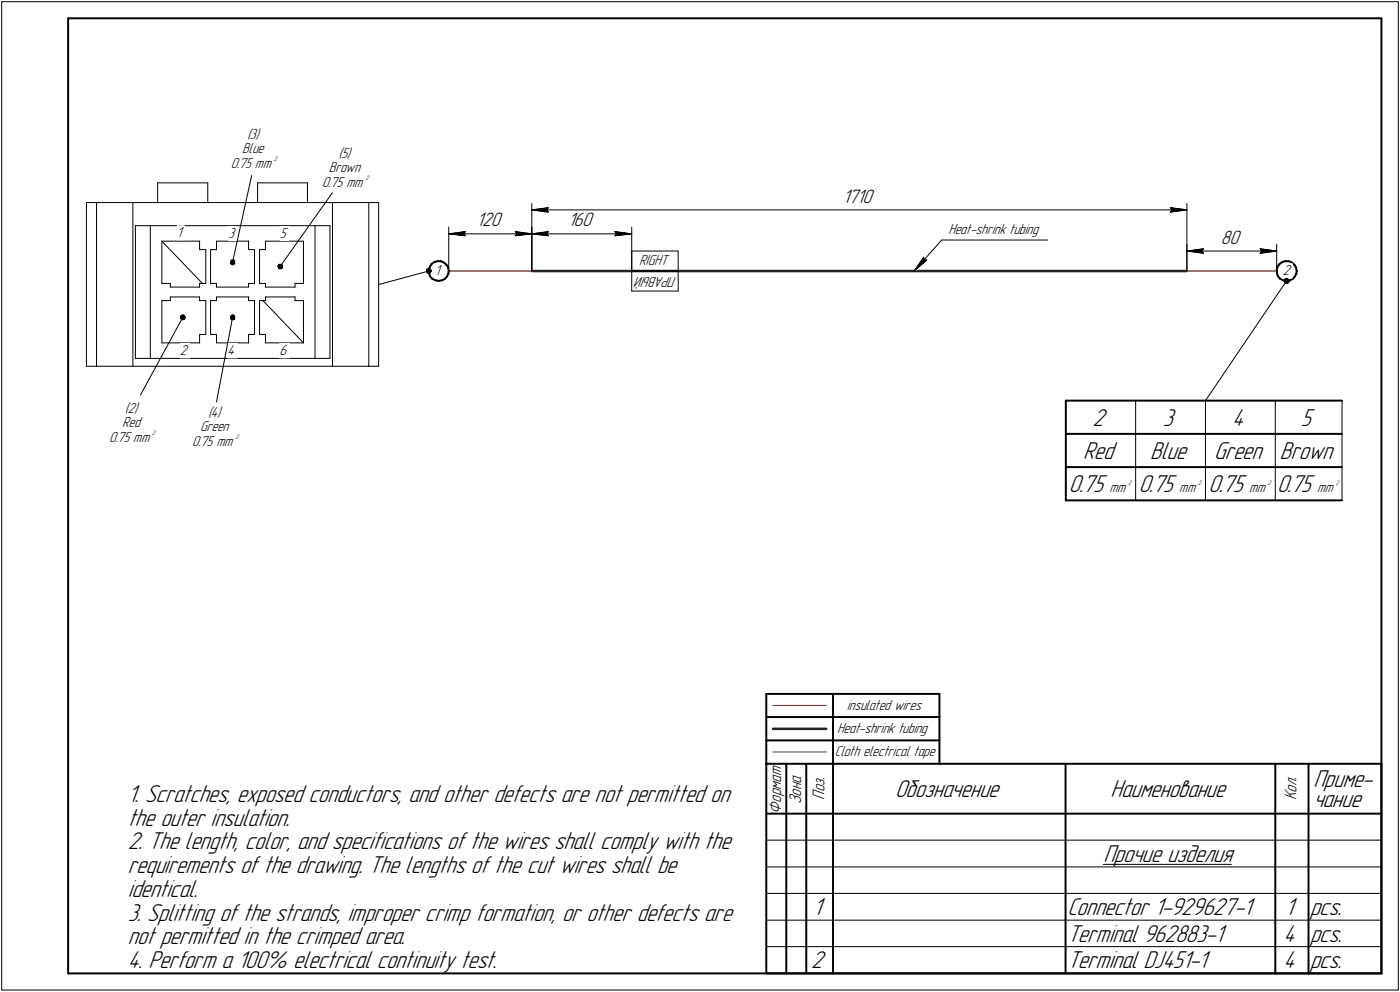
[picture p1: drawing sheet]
<svg xmlns="http://www.w3.org/2000/svg" width="421mm" height="298mm" viewBox="0 0 421 298" stroke-linecap="round" stroke-linejoin="round" font-family="sans-serif">
<defs><g id="words">
<g font-size="7.8">
<text x="328.6" y="127.9">2</text>
<text x="349.8" y="127.9">3</text>
<text x="370.6" y="127.9">4</text>
<text x="391.3" y="127.9">5</text>
<text x="325.8" y="137.9">Red</text>
<text x="345.9" y="137.9">Blue</text>
<text x="365.1" y="137.9">Green</text>
<text x="384.9" y="137.9">Brown</text>
<text x="321.5" y="147.9">0.75</text>
<text x="342.5" y="147.9">0.75</text>
<text x="363.5" y="147.9">0.75</text>
<text x="384.1" y="147.9">0.75</text>
<text x="269.2" y="239.5">Обозначение</text>
<text x="334" y="239.5">Наименование</text>
<text x="395" y="236.6">Приме-</text>
<text x="38.5" y="241">1. Scratches, exposed conductors, and other defects are not permitted on</text>
<text x="395" y="242.5">чание</text>
<text x="38.5" y="248.1">the outer insulation.</text>
<text x="38.5" y="255.2">2. The length, color, and specifications of the wires shall comply with the</text>
<text x="38.5" y="262.4">requirements of the drawing. The lengths of the cut wires shall be</text>
<text x="331.8" y="259">Прочие изделия</text>
<text x="38.5" y="269.5">identical.</text>
<text x="244.5" y="275">1</text>
<text x="321" y="275">Connector 1-929627-1</text>
<text x="386.5" y="275">1</text>
<text x="394" y="275">pcs.</text>
<text x="38.5" y="276.6">3. Splitting of the strands, improper crimp formation, or other defects are</text>
<text x="38.5" y="283.8">not permitted in the crimped area.</text>
<text x="321" y="283">Terminal 962883-1</text>
<text x="386" y="283">4</text>
<text x="394" y="283">pcs.</text>
<text x="38.5" y="290.9">4. Perform a 100% electrical continuity test.</text>
<text x="244" y="291">2</text>
<text x="321" y="291">Terminal DJ451-1</text>
<text x="386" y="291">4</text>
<text x="394" y="291">pcs.</text>
</g>
<g font-size="6.2">
<text x="253.5" y="60.9">1710</text>
<text x="143.3" y="68">120</text>
<text x="170.8" y="68">160</text>
<text x="367.2" y="73.2">80</text>
</g>
<g font-size="5.4">
<text x="234.9" y="244.5" transform="rotate(-90 234.9 244.5)">Формат</text>
<text x="240.9" y="241.7" transform="rotate(-90 240.9 241.7)">Зона</text>
<text x="247.9" y="240.4" transform="rotate(-90 247.9 240.4)">Поз.</text>
<text x="389.9" y="240.4" transform="rotate(-90 389.9 240.4)">Кол.</text>
</g>
<g font-size="4.6">
<text x="74.3" y="41.7">(3)</text>
<text x="72.9" y="46">Blue</text>
<text x="101.8" y="47.4">(5)</text>
<text x="69.4" y="50.6">0.75 mm</text>
<text x="98.9" y="51.6">Brown</text>
<text x="96.9" y="56.3">0.75 mm</text>
<text x="53.2" y="71.2">1</text>
<text x="68.6" y="71.5">3</text>
<text x="84.2" y="71.4">5</text>
<text x="285.2" y="70.2">Heat-shrink tubing</text>
<text x="130.8" y="82.7">1</text>
<text x="192.3" y="79.7">RIGHT</text>
<text x="203.4" y="83.2" transform="rotate(180 203.4 83.2)">ПРАВЫЙ</text>
<text x="385.8" y="82.7">2</text>
<text x="54.1" y="106.7">2</text>
<text x="68.5" y="106.7">4</text>
<text x="84.1" y="106.7">6</text>
<text x="37.6" y="124">(2)</text>
<text x="62.6" y="125.3">(4)</text>
<text x="36.8" y="128.3">Red</text>
<text x="60.2" y="129.5">Green</text>
<text x="32.8" y="132.9">0.75 mm</text>
<text x="57.8" y="134.2">0.75 mm</text>
<text x="333.6" y="147.9">mm</text>
<text x="354.6" y="147.9">mm</text>
<text x="375.6" y="147.9">mm</text>
<text x="396.1" y="147.9">mm</text>
<text x="254.7" y="213.2">insulated wires</text>
<text x="251.8" y="220.2">Heat-shrink tubing</text>
<text x="251.1" y="227.2">Cloth electrical tape</text>
</g>
<g font-size="2.1">
<text x="82.4" y="48.4">2</text>
<text x="109.9" y="54.1">2</text>
<text x="45.8" y="130.7">2</text>
<text x="70.8" y="132">2</text>
<text x="339.3" y="145.7">2</text>
<text x="360.3" y="145.7">2</text>
<text x="381.3" y="145.7">2</text>
<text x="401.7" y="145.7">2</text>
</g>
</g></defs>
<path d="M135 81.4h24.9zM357 81.4h27zM232.5 212h16z" fill="none" stroke="#f00" stroke-width=".34"/>
<path d="M159.9 81.4h197.1zM232.5 219h16z" fill="none" stroke="#242424" stroke-width=".76"/>
<g fill="none" stroke="#000" stroke-width=".59">
<path d="M20.5 5.5v287zM20.5 5.5h395zM415.5 5.5v287zM129.8 79.3l.8-.6zM129.8 79.3l-.5 .9zM130.6 78.7l1.1-.2zM131.7 78.5h.9zM132.6 78.5l.9 .4zM133.5 78.9l.8 .7zM134.3 79.6l.5 .8zM384.8 79.3l.9-.6zM384.8 79.3l-.6 .9z"/>
<path d="M385.7 78.7l.9-.2zM386.6 78.5h1zM387.6 78.5l.9 .4zM388.5 78.9l.8 .7zM389.3 79.6l.5 .8zM128.9 81.1l.1 1zM129 82.1l.4 1zM129.3 80.2l-.4 .9zM129.4 83.1l.6 .7zM130 83.8l1 .4zM131 84.2l.9 .2zM131.9 84.4l1-.2z"/>
<path d="M132.9 84.2l.9-.4zM134.5 83.1l-.7 .7zM134.8 80.4l.2 1zM134.9 82.1l-.4 1zM135 81.4l-.1 .7zM384 81.1v1zM384 82.1l.4 1zM384.2 80.2l-.2 .9zM384.4 83.1l.7 .7zM385.1 83.8l.8 .4zM385.9 84.2l1 .2zM386.9 84.4l1-.2z"/>
<path d="M387.9 84.2l.9-.4zM389.5 83.1l-.7 .7zM389.8 80.4l.2 1zM389.9 82.1l-.4 1zM390 81.4l-.1 .7zM320.5 120.4h83.1zM320.5 120.4v30zM320.5 130.4h63zM383.5 130.4h20.1zM320.5 140.4h83.1zM320.5 150.4h83.1zM230.5 208.5v21z"/>
<path d="M230.5 208.5h52zM230.5 215.5h52zM250.5 208.5v21zM282.5 208.5v21zM230.5 222.5h52zM230.5 229.5v63zM230.5 229.5h185zM236.5 229.5v15zM242.5 229.5v15zM250.5 229.5v15zM320.5 229.5v15zM383.5 229.5v15z"/>
<path d="M393.5 229.5v15zM415.5 229.5v63zM230.5 244.5h185zM236.5 244.5v8zM236.5 252.5v8zM242.5 244.5v8zM242.5 252.5v8zM250.5 244.5v8zM250.5 252.5v8zM320.5 244.5v8zM320.5 252.5v8zM383.5 244.5v8z"/>
<path d="M383.5 252.5v8zM393.5 244.5v8zM393.5 252.5v8zM236.5 260.5v8zM236.5 268.5v8zM236.5 276.5v8zM242.5 260.5v8zM242.5 268.5v8zM242.5 276.5v8zM250.5 260.5v8zM250.5 268.5v8zM250.5 276.5v8z"/>
<path d="M320.5 260.5v8zM320.5 268.5v8zM320.5 276.5v8zM383.5 260.5v8zM383.5 268.5v8zM383.5 276.5v8zM393.5 260.5v8zM393.5 268.5v8zM393.5 276.5v8zM20.5 292.5h395zM230.5 292.5h185zM236.5 284.5v8z"/>
<path d="M242.5 284.5v8zM250.5 284.5v8zM320.5 284.5v8zM383.5 284.5v8zM393.5 284.5v8z"/>
</g>
<g fill="none" stroke="#000" stroke-width=".3">
<path d="M.5 .5v297zM.5 .5h420zM420.5 .5v297zM47.4 54.9v6zM47.4 54.9h15.1zM62.5 54.9v6zM75.7 52.7l-5.8 26.1zM77.5 54.9v6zM77.5 54.9h15zM92.5 54.9v6zM100 57.9l-15.8 22.2zM26 60.9h3z"/>
<path d="M26 60.9v49.2zM29 60.9h11zM29 60.9v49.2zM40 60.9h60zM40 60.9v49.2zM40.7 67.8h58.5zM40.7 67.8v39.9zM45.2 67.8v39.9zM48.7 72.5h11.3zM48.7 72.5v12.7zM48.7 72.5l12.2 12.7zM60 72.5v2.5z"/>
<path d="M60 75h1.9zM61.9 75v10.2zM63.3 75v10.2zM63.3 75h1.8zM65.1 72.5h9.7zM65.1 72.5v2.5zM74.8 72.5v2.5zM74.8 75h1.7zM76.5 75v10.2zM78.1 75v10.2zM78.1 75h1.7zM79.8 72.5v2.5z"/>
<path d="M79.8 72.5h11.5zM91.3 72.5v12.7zM94.7 67.8v39.9zM99.2 67.8v39.9zM100 60.9v49.2zM100 60.9h10.9zM110.9 60.9v49.2zM110.9 60.9h3zM113.9 60.9v49.2zM135 68.2v13.2zM135 70.3l5-.7zM135 70.3l5 .6z"/>
<path d="M135 70.3h24.9zM139.4 70.3l.6 .6zM140 69.6l-.6 .7zM154.9 70.9l5-.6zM154.9 69.6l.5 .7zM154.9 69.6l5 .7zM155.4 70.3l-.5 .6zM159.9 68.2v13.2zM159.9 61.1v20.3zM159.9 70.3l5-.7zM159.9 70.3l5 .6zM159.9 70.3h30.1z"/>
<path d="M159.9 63.1l5-.7zM159.9 63.1l5 .7zM159.9 63.1h197.1zM164.4 70.3l.5 .6zM164.4 63.1l.5 .7zM164.9 69.6l-.5 .7zM164.9 62.4l-.5 .7zM184.9 70.9l5.1-.6zM184.9 69.6l.5 .7zM184.9 69.6l5.1 .7zM185.4 70.3l-.5 .6zM190 75.4h14z"/>
<path d="M190 75.4v6zM190 68.2v13.2zM204 75.4v6zM277.8 77.3l-2.9 4.1zM277.8 77.3l.2 .8zM278 78.1h.7zM283.2 72.1l-8.3 9.3zM283.2 72.1h31.9zM352 63.8l5-.7zM352 62.4l.5 .7zM352 62.4l5 .7zM352.5 63.1l-.5 .7z"/>
<path d="M357 73.4v8zM357 61.1v20.3zM357 75.4l4.9-.6zM357 75.4l4.9 .7zM357 75.4h27zM361.4 75.4l.5 .7zM361.9 74.8l-.5 .6zM379 76.1l5-.7zM379 74.8l.5 .6zM379 74.8l5 .6zM379.5 75.4l-.5 .7zM384 73.4v8z"/>
<path d="M48.7 85.2h2.5zM48.7 90.3h2.5zM48.7 90.3v12.7zM51.2 89.2h8.8zM51.2 85.2v1.1zM51.2 86.3h8.8zM51.2 89.2v1.1zM54.9 95.4l-12.7 23.3zM60 85.2h1.9zM60 85.2v1.1zM60 89.2v1.1zM60 90.3h1.9z"/>
<path d="M61.9 90.3v10.2zM63.3 85.2h1.8zM63.3 90.3v10.2zM63.3 90.3h1.8zM65.1 89.2h9.7zM65.1 85.2v1.1zM65.1 86.3h9.7zM65.1 89.2v1.1zM69.9 95.4l-4.8 25.4zM74.8 89.2v1.1zM74.8 90.3h1.7zM74.8 85.2h1.7z"/>
<path d="M74.8 85.2v1.1zM76.5 90.3v10.2zM78.1 90.3v10.2zM78.1 85.2h1.7zM78.1 90.3h1.7zM79.1 90.3l12.2 12.7zM79.8 86.3h8.9zM79.8 89.2h8.9zM79.8 85.2v1.1zM79.8 89.2v1.1zM88.7 85.2h2.6zM88.7 85.2v1.1z"/>
<path d="M88.7 89.2v1.1zM88.7 90.3h2.6zM91.3 90.3v12.7zM113.9 85.5l15-4.1zM190 81.4h14zM190 87.5h14zM190 81.4v6.1zM204 81.4v6.1zM274.9 81.4l3.8-3.3zM386.9 84.4l-24.4 36zM26 110.1h3zM29 110.1h11z"/>
<path d="M40 110.1h60zM40.7 107.7h58.5zM48.7 103h11.3zM60 100.5h1.9zM60 100.5v2.5zM63.3 100.5h1.8zM65.1 103h9.7zM65.1 100.5v2.5zM74.8 100.5h1.7zM74.8 100.5v2.5zM78.1 100.5h1.7zM79.8 103h11.5z"/>
<path d="M79.8 100.5v2.5zM100 110.1h10.9zM110.9 110.1h3zM341.5 120.4v10zM341.5 130.4v10zM362.5 120.4v10zM362.5 130.4v10zM383.5 120.4v30zM403.6 120.4v30zM341.5 140.4v10zM362.5 140.4v10zM230.5 252.5h6z"/>
<path d="M236.5 252.5h6zM242.5 252.5h8zM250.5 252.5h70zM320.5 252.5h63zM331.8 259.8h38.5zM383.5 252.5h10zM393.5 252.5h22zM230.5 260.5h6zM230.5 268.5h6zM230.5 276.5h6zM236.5 260.5h6zM236.5 268.5h6z"/>
<path d="M236.5 276.5h6zM242.5 260.5h8zM242.5 268.5h8zM242.5 276.5h8zM250.5 260.5h70zM250.5 268.5h70zM250.5 276.5h70zM320.5 260.5h63zM320.5 268.5h63zM320.5 276.5h63zM383.5 260.5h10zM383.5 268.5h10z"/>
<path d="M383.5 276.5h10zM393.5 260.5h22zM393.5 268.5h22zM393.5 276.5h22zM.5 297.5h420zM230.5 284.5h6zM236.5 284.5h6zM242.5 284.5h8zM250.5 284.5h70zM320.5 284.5h63zM383.5 284.5h10zM393.5 284.5h22z"/>
</g>
<path d="M232.5 226h16z" fill="none" stroke="#909090" stroke-width=".51"/>
<g fill="#fff" stroke="#fff" stroke-width=".3">
<path d="M130.8 79.3h2.3zM130.8 79.4h2.3zM130.8 79.5h2.3zM130.8 79.6h2.3zM130.8 79.7h2.3zM130.8 79.8h2.3zM130.8 79.8h2.3zM130.8 79.9h2.3zM130.8 80h2.3zM130.8 80.1h2.3zM130.8 80.2h2.3zM130.8 80.3h2.3zM130.8 80.3h2.3zM130.8 80.4h2.3zM130.8 80.5h2.3zM130.8 80.6h2.3zM130.8 80.7h2.3zM130.8 80.8h2.3zM130.8 80.9h2.3zM130.8 80.9h2.3zM130.8 81h2.3zM130.8 81.1h2.3zM130.8 81.2h2.3zM130.8 81.3h2.3zM130.8 81.4h2.3zM130.8 81.4h2.3zM130.8 81.5h2.3zM130.8 81.6h2.3zM130.8 81.7h2.3zM130.8 81.8h2.3zM130.8 81.9h2.3zM130.8 82h2.3zM130.8 82h2.3zM130.8 82.1h2.3zM130.8 82.2h2.3zM130.8 82.3h2.3zM130.8 82.4h2.3zM130.8 82.5h2.3zM130.8 82.5h2.3zM130.8 82.6h2.3zM130.8 82.7h2.3zM130.8 82.8h2.3zM130.8 82.9h2.3zM130.8 83h2.3zM130.8 83.1h2.3zM130.8 83.1h2.3zM130.8 83.2h2.3zM130.8 83.3h2.3zM130.8 83.4h2.3zM130.8 83.5h2.3z"/>
<path d="M385.7 79.3h3.1zM385.7 79.4h3.1zM385.7 79.5h3.1zM385.7 79.6h3.1zM385.7 79.7h3.1zM385.7 79.8h3.1zM385.7 79.8h3.1zM385.7 79.9h3.1zM385.7 80h3.1zM385.7 80.1h3.1zM385.7 80.2h3.1zM385.7 80.3h3.1zM385.7 80.3h3.1zM385.7 80.4h3.1zM385.7 80.5h3.1zM385.7 80.6h3.1zM385.7 80.7h3.1zM385.7 80.8h3.1zM385.7 80.9h3.1zM385.7 80.9h3.1zM385.7 81h3.1zM385.7 81.1h3.1zM385.7 81.2h3.1zM385.7 81.3h3.1zM385.7 81.4h3.1zM385.7 81.4h3.1zM385.7 81.5h3.1zM385.7 81.6h3.1zM385.7 81.7h3.1zM385.7 81.8h3.1zM385.7 81.9h3.1zM385.7 82h3.1zM385.7 82h3.1zM385.7 82.1h3.1zM385.7 82.2h3.1zM385.7 82.3h3.1zM385.7 82.4h3.1zM385.7 82.5h3.1zM385.7 82.5h3.1zM385.7 82.6h3.1zM385.7 82.7h3.1zM385.7 82.8h3.1zM385.7 82.9h3.1zM385.7 83h3.1zM385.7 83.1h3.1zM385.7 83.1h3.1zM385.7 83.2h3.1zM385.7 83.3h3.1zM385.7 83.4h3.1zM385.7 83.5h3.1z"/>
<path d="M53.2 67.9h2.3zM53.2 68h2.3zM53.2 68.1h2.3zM53.2 68.2h2.3zM53.2 68.2h2.3zM53.2 68.3h2.3zM53.2 68.4h2.3zM53.2 68.5h2.3zM53.2 68.6h2.3zM53.2 68.7h2.3zM53.2 68.7h2.3zM53.2 68.8h2.3zM53.2 68.9h2.3zM53.2 69h2.3zM53.2 69.1h2.3zM53.2 69.2h2.3zM53.2 69.3h2.3zM53.2 69.3h2.3zM53.2 69.4h2.3zM53.2 69.5h2.3zM53.2 69.6h2.3zM53.2 69.7h2.3zM53.2 69.8h2.3zM53.2 69.8h2.3zM53.2 69.9h2.3zM53.2 70h2.3zM53.2 70.1h2.3zM53.2 70.2h2.3zM53.2 70.3h2.3zM53.2 70.4h2.3zM53.2 70.4h2.3zM53.2 70.5h2.3zM53.2 70.6h2.3zM53.2 70.7h2.3zM53.2 70.8h2.3zM53.2 70.9h2.3zM53.2 71h2.3zM53.2 71h2.3zM53.2 71.1h2.3zM53.2 71.2h2.3zM53.2 71.3h2.3zM53.2 71.4h2.3zM53.2 71.5h2.3zM53.2 71.5h2.3zM53.2 71.6h2.3zM53.2 71.7h2.3zM53.2 71.8h2.3zM53.2 71.9h2.3zM53.2 72h2.3zM53.2 72.1h2.3z"/>
<path d="M54.1 103.3h3zM54.1 103.4h3zM54.1 103.5h3zM54.1 103.5h3zM54.1 103.6h3zM54.1 103.7h3zM54.1 103.8h3zM54.1 103.9h3zM54.1 104h3zM54.1 104.1h3zM54.1 104.1h3zM54.1 104.2h3zM54.1 104.3h3zM54.1 104.4h3zM54.1 104.5h3zM54.1 104.6h3zM54.1 104.6h3zM54.1 104.7h3zM54.1 104.8h3zM54.1 104.9h3zM54.1 105h3zM54.1 105.1h3zM54.1 105.2h3zM54.1 105.2h3zM54.1 105.3h3zM54.1 105.4h3zM54.1 105.5h3zM54.1 105.6h3zM54.1 105.7h3zM54.1 105.7h3zM54.1 105.8h3zM54.1 105.9h3zM54.1 106h3zM54.1 106.1h3zM54.1 106.2h3zM54.1 106.3h3zM54.1 106.3h3zM54.1 106.4h3zM54.1 106.5h3zM54.1 106.6h3zM54.1 106.7h3zM54.1 106.8h3zM54.1 106.8h3zM54.1 106.9h3zM54.1 107h3zM54.1 107.1h3zM54.1 107.2h3zM54.1 107.3h3zM54.1 107.4h3zM54.1 107.4h3zM54.1 107.5h3z"/>
<path d="M68.6 68.2h2.7zM68.6 68.2h2.7zM68.6 68.3h2.7zM68.6 68.4h2.7zM68.6 68.5h2.7zM68.6 68.6h2.7zM68.6 68.7h2.7zM68.6 68.7h2.7zM68.6 68.8h2.7zM68.6 68.9h2.7zM68.6 69h2.7zM68.6 69.1h2.7zM68.6 69.2h2.7zM68.6 69.3h2.7zM68.6 69.3h2.7zM68.6 69.4h2.7zM68.6 69.5h2.7zM68.6 69.6h2.7zM68.6 69.7h2.7zM68.6 69.8h2.7zM68.6 69.8h2.7zM68.6 69.9h2.7zM68.6 70h2.7zM68.6 70.1h2.7zM68.6 70.2h2.7zM68.6 70.3h2.7zM68.6 70.4h2.7zM68.6 70.4h2.7zM68.6 70.5h2.7zM68.6 70.6h2.7zM68.6 70.7h2.7zM68.6 70.8h2.7zM68.6 70.9h2.7zM68.6 71h2.7zM68.6 71h2.7zM68.6 71.1h2.7zM68.6 71.2h2.7zM68.6 71.3h2.7zM68.6 71.4h2.7zM68.6 71.5h2.7zM68.6 71.5h2.7zM68.6 71.6h2.7zM68.6 71.7h2.7zM68.6 71.8h2.7zM68.6 71.9h2.7zM68.6 72h2.7zM68.6 72.1h2.7zM68.6 72.1h2.7zM68.6 72.2h2.7zM68.6 72.3h2.7z"/>
<path d="M84.2 68.1h2.8zM84.2 68.2h2.8zM84.2 68.2h2.8zM84.2 68.3h2.8zM84.2 68.4h2.8zM84.2 68.5h2.8zM84.2 68.6h2.8zM84.2 68.7h2.8zM84.2 68.7h2.8zM84.2 68.8h2.8zM84.2 68.9h2.8zM84.2 69h2.8zM84.2 69.1h2.8zM84.2 69.2h2.8zM84.2 69.3h2.8zM84.2 69.3h2.8zM84.2 69.4h2.8zM84.2 69.5h2.8zM84.2 69.6h2.8zM84.2 69.7h2.8zM84.2 69.8h2.8zM84.2 69.8h2.8zM84.2 69.9h2.8zM84.2 70h2.8zM84.2 70.1h2.8zM84.2 70.2h2.8zM84.2 70.3h2.8zM84.2 70.4h2.8zM84.2 70.4h2.8zM84.2 70.5h2.8zM84.2 70.6h2.8zM84.2 70.7h2.8zM84.2 70.8h2.8zM84.2 70.9h2.8zM84.2 71h2.8zM84.2 71h2.8zM84.2 71.1h2.8zM84.2 71.2h2.8zM84.2 71.3h2.8zM84.2 71.4h2.8zM84.2 71.5h2.8zM84.2 71.5h2.8zM84.2 71.6h2.8zM84.2 71.7h2.8zM84.2 71.8h2.8zM84.2 71.9h2.8zM84.2 72h2.8zM84.2 72.1h2.8zM84.2 72.1h2.8zM84.2 72.2h2.8z"/>
<path d="M68.4 103.3h3.1zM68.4 103.4h3.1zM68.4 103.5h3.1zM68.4 103.5h3.1zM68.4 103.6h3.1zM68.4 103.7h3.1zM68.4 103.8h3.1zM68.4 103.9h3.1zM68.4 104h3.1zM68.4 104.1h3.1zM68.4 104.1h3.1zM68.4 104.2h3.1zM68.4 104.3h3.1zM68.4 104.4h3.1zM68.4 104.5h3.1zM68.4 104.6h3.1zM68.4 104.6h3.1zM68.4 104.7h3.1zM68.4 104.8h3.1zM68.4 104.9h3.1zM68.4 105h3.1zM68.4 105.1h3.1zM68.4 105.2h3.1zM68.4 105.2h3.1zM68.4 105.3h3.1zM68.4 105.4h3.1zM68.4 105.5h3.1zM68.4 105.6h3.1zM68.4 105.7h3.1zM68.4 105.7h3.1zM68.4 105.8h3.1zM68.4 105.9h3.1zM68.4 106h3.1zM68.4 106.1h3.1zM68.4 106.2h3.1zM68.4 106.3h3.1zM68.4 106.3h3.1zM68.4 106.4h3.1zM68.4 106.5h3.1zM68.4 106.6h3.1zM68.4 106.7h3.1zM68.4 106.8h3.1zM68.4 106.8h3.1zM68.4 106.9h3.1zM68.4 107h3.1zM68.4 107.1h3.1zM68.4 107.2h3.1zM68.4 107.3h3.1zM68.4 107.4h3.1zM68.4 107.4h3.1zM68.4 107.5h3.1z"/>
<path d="M84.1 103.3h2.9zM84.1 103.4h2.9zM84.1 103.5h2.9zM84.1 103.5h2.9zM84.1 103.6h2.9zM84.1 103.7h2.9zM84.1 103.8h2.9zM84.1 103.9h2.9zM84.1 104h2.9zM84.1 104.1h2.9zM84.1 104.1h2.9zM84.1 104.2h2.9zM84.1 104.3h2.9zM84.1 104.4h2.9zM84.1 104.5h2.9zM84.1 104.6h2.9zM84.1 104.6h2.9zM84.1 104.7h2.9zM84.1 104.8h2.9zM84.1 104.9h2.9zM84.1 105h2.9zM84.1 105.1h2.9zM84.1 105.2h2.9zM84.1 105.2h2.9zM84.1 105.3h2.9zM84.1 105.4h2.9zM84.1 105.5h2.9zM84.1 105.6h2.9zM84.1 105.7h2.9zM84.1 105.7h2.9zM84.1 105.8h2.9zM84.1 105.9h2.9zM84.1 106h2.9zM84.1 106.1h2.9zM84.1 106.2h2.9zM84.1 106.3h2.9zM84.1 106.3h2.9zM84.1 106.4h2.9zM84.1 106.5h2.9zM84.1 106.6h2.9zM84.1 106.7h2.9zM84.1 106.8h2.9zM84.1 106.8h2.9zM84.1 106.9h2.9zM84.1 107h2.9zM84.1 107.1h2.9zM84.1 107.2h2.9zM84.1 107.3h2.9zM84.1 107.4h2.9zM84.1 107.4h2.9zM84.1 107.5h2.9z"/>
<path d="M285.2 66.9h28zM285.2 67h28zM285.2 67.1h28zM285.2 67.1h28zM285.2 67.2h28zM285.2 67.3h28zM285.2 67.4h28zM285.2 67.5h28zM285.2 67.6h28zM285.2 67.6h28zM285.2 67.7h28zM285.2 67.8h28zM285.2 67.9h28zM285.2 68h28zM285.2 68.1h28zM285.2 68.2h28zM285.2 68.2h28zM285.2 68.3h28zM285.2 68.4h28zM285.2 68.5h28zM285.2 68.6h28zM285.2 68.7h28zM285.2 68.7h28zM285.2 68.8h28zM285.2 68.9h28zM285.2 69h28zM285.2 69.1h28zM285.2 69.2h28zM285.2 69.3h28zM285.2 69.3h28zM285.2 69.4h28zM285.2 69.5h28zM285.2 69.6h28zM285.2 69.7h28zM285.2 69.8h28zM285.2 69.8h28zM285.2 69.9h28zM285.2 70h28zM285.2 70.1h28zM285.2 70.2h28zM285.2 70.3h28zM285.2 70.4h28zM285.2 70.4h28zM285.2 70.5h28zM285.2 70.6h28zM285.2 70.7h28zM285.2 70.8h28zM285.2 70.9h28zM285.2 71h28zM285.2 71h28z"/>
<path d="M277.7 76.6h.2zM277.6 76.7h.4zM277.5 76.8h.5zM277.5 76.9h.6zM277.5 77h.8zM277.4 77h1zM277.4 77.1h1.1zM277.3 77.2h1.3zM277.2 77.3h1.4zM277.2 77.4h1.5zM277.1 77.5h1.7zM277 77.6h1.9zM276.9 77.6h2.1zM276.9 77.7h2.2zM276.9 77.8h2.2zM276.8 77.9h2.4zM276.8 78h2.5zM276.7 78.1h2.7zM276.6 78.1h2.9zM276.6 78.2h2.8zM276.5 78.3h2.8zM276.4 78.4h2.8zM276.4 78.5h2.7zM276.4 78.6h2.7zM276.3 78.7h2.7zM276.2 78.7h2.7zM276.2 78.8h2.5zM276.1 78.9h2.5zM276 79h2.6zM276 79.1h2.5zM275.9 79.2h2.5zM275.8 79.2h2.5zM275.8 79.3h2.4zM275.8 79.4h2.2zM275.7 79.5h2.3zM275.6 79.6h2.3zM275.6 79.7h2.2zM275.6 79.8h2.1zM275.5 79.8h2.1zM275.5 79.9h2zM275.5 80h1.9zM275.4 80.1h1.9zM275.4 80.2h1.8zM275.4 80.3h1.7zM275.3 80.3h1.7zM275.3 80.4h1.6zM275.3 80.5h1.6zM275.3 80.6h1.4zM275.3 80.7h1.2zM275.2 80.8h1.2zM275.2 80.9h1zM275.2 80.9h.8zM275.1 81h.7zM275.1 81.1h.6zM275.1 81.2h.4zM275 81.3h.3zM275 81.4h.2z"/>
<path d="M367.2 68.7h6.5zM367.2 68.8h6.5zM367.2 68.9h6.5zM367.2 69h6.5zM367.2 69.1h6.5zM367.2 69.2h6.5zM367.2 69.3h6.5zM367.2 69.3h6.5zM367.2 69.4h6.5zM367.2 69.5h6.5zM367.2 69.6h6.5zM367.2 69.7h6.5zM367.2 69.8h6.5zM367.2 69.8h6.5zM367.2 69.9h6.5zM367.2 70h6.5zM367.2 70.1h6.5zM367.2 70.2h6.5zM367.2 70.3h6.5zM367.2 70.4h6.5zM367.2 70.4h6.5zM367.2 70.5h6.5zM367.2 70.6h6.5zM367.2 70.7h6.5zM367.2 70.8h6.5zM367.2 70.9h6.5zM367.2 71h6.5zM367.2 71h6.5zM367.2 71.1h6.5zM367.2 71.2h6.5zM367.2 71.3h6.5zM367.2 71.4h6.5zM367.2 71.5h6.5zM367.2 71.5h6.5zM367.2 71.6h6.5zM367.2 71.7h6.5zM367.2 71.8h6.5zM367.2 71.9h6.5zM367.2 72h6.5zM367.2 72.1h6.5zM367.2 72.1h6.5zM367.2 72.2h6.5zM367.2 72.3h6.5zM367.2 72.4h6.5zM367.2 72.5h6.5zM367.2 72.6h6.5zM367.2 72.6h6.5zM367.2 72.7h6.5zM367.2 72.8h6.5zM367.2 72.9h6.5zM367.2 73h6.5zM367.2 73.1h6.5zM367.2 73.2h6.5zM367.2 73.2h6.5zM367.2 73.3h6.5zM367.2 73.4h6.5zM367.2 73.5h6.5zM367.2 73.6h6.5zM367.2 73.7h6.5zM367.2 73.7h6.5zM367.2 73.8h6.5zM367.2 73.9h6.5zM367.2 74h6.5zM367.2 74.1h6.5zM367.2 74.2h6.5zM367.2 74.3h6.5zM367.2 74.3h6.5z"/>
<path d="M361.8 74.3h.7zM361 74.4h1.5zM360.3 74.5h2.2zM359.5 74.6h3zM358.7 74.7h3.8zM358.6 74.8h3.9zM358.4 74.8h4.1zM358.1 74.9h4.4zM358 75h4.5zM357.8 75.1h4.7zM357.5 75.2h5zM357.4 75.3h5.1zM357.2 75.4h5.3zM357 75.4h5.5zM357.2 75.5h5.3zM357.4 75.6h5.1zM357.5 75.7h5zM357.8 75.8h4.7zM358 75.9h4.5zM358.1 75.9h4.4zM358.4 76h4.1zM358.6 76.1h3.9zM358.7 76.2h3.8zM359.4 76.3h3.1zM360 76.4h2.5zM360.6 76.5h1.9zM361.3 76.5h1.2zM361.9 76.6h.6z"/>
<path d="M378.5 74.3h.7zM378.5 74.4h1.5zM378.5 74.5h2.2zM378.5 74.6h3zM378.5 74.7h3.7zM378.5 74.8h3.9zM378.5 74.8h4.1zM378.5 74.9h4.3zM378.5 75h4.5zM378.5 75.1h4.7zM378.5 75.2h4.9zM378.5 75.3h5.1zM378.5 75.4h5.3zM378.5 75.4h5.5zM378.5 75.5h5.3zM378.5 75.6h5.1zM378.5 75.7h4.9zM378.5 75.8h4.7zM378.5 75.9h4.5zM378.5 75.9h4.3zM378.5 76h4.1zM378.5 76.1h3.9zM378.5 76.2h3.7zM378.5 76.3h3.1zM378.5 76.4h2.5zM378.5 76.5h1.8zM378.5 76.5h1.2zM378.5 76.6h.6z"/>
<path d="M74.3 38.4h4.5zM74.3 38.4h4.5zM74.3 38.5h4.5zM74.3 38.6h4.5zM74.3 38.7h4.5zM74.3 38.8h4.5zM74.3 38.9h4.5zM74.3 38.9h4.5zM74.3 39h4.5zM74.3 39.1h4.5zM74.3 39.2h4.5zM74.3 39.3h4.5zM74.3 39.4h4.5zM74.3 39.5h4.5zM74.3 39.5h4.5zM74.3 39.6h4.5zM74.3 39.7h4.5zM74.3 39.8h4.5zM74.3 39.9h4.5zM74.3 40h4.5zM74.3 40h4.5zM74.3 40.1h4.5zM74.3 40.2h4.5zM74.3 40.3h4.5zM74.3 40.4h4.5zM74.3 40.5h4.5zM74.3 40.6h4.5zM74.3 40.6h4.5zM74.3 40.7h4.5zM74.3 40.8h4.5zM74.3 40.9h4.5zM74.3 41h4.5zM74.3 41.1h4.5zM74.3 41.1h4.5zM74.3 41.2h4.5zM74.3 41.3h4.5zM74.3 41.4h4.5zM74.3 41.5h4.5zM74.3 41.6h4.5zM74.3 41.7h4.5zM74.3 41.7h4.5zM74.3 41.8h4.5zM74.3 41.9h4.5zM74.3 42h4.5zM74.3 42.1h4.5zM74.3 42.2h4.5zM74.3 42.2h4.5zM74.3 42.3h4.5zM74.3 42.4h4.5zM74.3 42.5h4.5z"/>
<path d="M72.9 42.6h7.4zM72.9 42.7h7.4zM72.9 42.8h7.4zM72.9 42.8h7.4zM72.9 42.9h7.4zM72.9 43h7.4zM72.9 43.1h7.4zM72.9 43.2h7.4zM72.9 43.3h7.4zM72.9 43.3h7.4zM72.9 43.4h7.4zM72.9 43.5h7.4zM72.9 43.6h7.4zM72.9 43.7h7.4zM72.9 43.8h7.4zM72.9 43.9h7.4zM72.9 43.9h7.4zM72.9 44h7.4zM72.9 44.1h7.4zM72.9 44.2h7.4zM72.9 44.3h7.4zM72.9 44.4h7.4zM72.9 44.4h7.4zM72.9 44.5h7.4zM72.9 44.6h7.4zM72.9 44.7h7.4zM72.9 44.8h7.4zM72.9 44.9h7.4zM72.9 45h7.4zM72.9 45h7.4zM72.9 45.1h7.4zM72.9 45.2h7.4zM72.9 45.3h7.4zM72.9 45.4h7.4zM72.9 45.5h7.4zM72.9 45.6h7.4zM72.9 45.6h7.4zM72.9 45.7h7.4zM72.9 45.8h7.4zM72.9 45.9h7.4zM72.9 46h7.4zM72.9 46.1h7.4zM72.9 46.1h7.4zM72.9 46.2h7.4zM72.9 46.3h7.4zM72.9 46.4h7.4zM72.9 46.5h7.4zM72.9 46.6h7.4zM72.9 46.7h7.4zM72.9 46.7h7.4zM72.9 46.8h7.4z"/>
<path d="M69.3 46.9h14.4zM69.3 47h14.4zM69.3 47.1h14.4zM69.3 47.2h14.4zM69.3 47.2h14.4zM69.3 47.3h14.4zM69.3 47.4h14.4zM69.3 47.5h14.4zM69.3 47.6h14.4zM69.3 47.7h14.4zM69.3 47.8h14.4zM69.3 47.8h14.4zM69.3 47.9h14.4zM69.3 48h14.4zM69.3 48.1h14.4zM69.3 48.2h14.4zM69.3 48.3h14.4zM69.3 48.3h14.4zM69.3 48.4h14.4zM69.3 48.5h14.4zM69.3 48.6h14.4zM69.3 48.7h14.4zM69.3 48.8h14.4zM69.3 48.9h14.4zM69.3 48.9h14.4zM69.3 49h14.4zM69.3 49.1h14.4zM69.3 49.2h14.4zM69.3 49.3h14.4zM69.3 49.4h14.4zM69.3 49.4h14.4zM69.3 49.5h14.4zM69.3 49.6h14.4zM69.3 49.7h14.4zM69.3 49.8h14.4zM69.3 49.9h14.4zM69.3 50h14.4zM69.3 50h14.4zM69.3 50.1h14.4zM69.3 50.2h14.4zM69.3 50.3h14.4zM69.3 50.4h14.4zM69.3 50.5h14.4zM69.3 50.5h14.4zM69.3 50.6h14.4zM69.3 50.7h14.4zM69.3 50.8h14.4zM69.3 50.9h14.4zM69.3 51h14.4zM69.3 51.1h14.4zM69.3 51.1h14.4zM69.3 51.2h14.4zM69.3 51.3h14.4zM69.3 51.4h14.4z"/>
<path d="M101.8 44h4.5zM101.8 44.1h4.5zM101.8 44.2h4.5zM101.8 44.3h4.5zM101.8 44.4h4.5zM101.8 44.4h4.5zM101.8 44.5h4.5zM101.8 44.6h4.5zM101.8 44.7h4.5zM101.8 44.8h4.5zM101.8 44.9h4.5zM101.8 45h4.5zM101.8 45h4.5zM101.8 45.1h4.5zM101.8 45.2h4.5zM101.8 45.3h4.5zM101.8 45.4h4.5zM101.8 45.5h4.5zM101.8 45.6h4.5zM101.8 45.6h4.5zM101.8 45.7h4.5zM101.8 45.8h4.5zM101.8 45.9h4.5zM101.8 46h4.5zM101.8 46.1h4.5zM101.8 46.1h4.5zM101.8 46.2h4.5zM101.8 46.3h4.5zM101.8 46.4h4.5zM101.8 46.5h4.5zM101.8 46.6h4.5zM101.8 46.7h4.5zM101.8 46.7h4.5zM101.8 46.8h4.5zM101.8 46.9h4.5zM101.8 47h4.5zM101.8 47.1h4.5zM101.8 47.2h4.5zM101.8 47.2h4.5zM101.8 47.3h4.5zM101.8 47.4h4.5zM101.8 47.5h4.5zM101.8 47.6h4.5zM101.8 47.7h4.5zM101.8 47.8h4.5zM101.8 47.8h4.5zM101.8 47.9h4.5zM101.8 48h4.5zM101.8 48.1h4.5zM101.8 48.2h4.5z"/>
<path d="M98.9 48.3h10.3zM98.9 48.3h10.3zM98.9 48.4h10.3zM98.9 48.5h10.3zM98.9 48.6h10.3zM98.9 48.7h10.3zM98.9 48.8h10.3zM98.9 48.9h10.3zM98.9 48.9h10.3zM98.9 49h10.3zM98.9 49.1h10.3zM98.9 49.2h10.3zM98.9 49.3h10.3zM98.9 49.4h10.3zM98.9 49.4h10.3zM98.9 49.5h10.3zM98.9 49.6h10.3zM98.9 49.7h10.3zM98.9 49.8h10.3zM98.9 49.9h10.3zM98.9 50h10.3zM98.9 50h10.3zM98.9 50.1h10.3zM98.9 50.2h10.3zM98.9 50.3h10.3zM98.9 50.4h10.3zM98.9 50.5h10.3zM98.9 50.5h10.3zM98.9 50.6h10.3zM98.9 50.7h10.3zM98.9 50.8h10.3zM98.9 50.9h10.3zM98.9 51h10.3zM98.9 51.1h10.3zM98.9 51.1h10.3zM98.9 51.2h10.3zM98.9 51.3h10.3zM98.9 51.4h10.3zM98.9 51.5h10.3zM98.9 51.6h10.3zM98.9 51.6h10.3zM98.9 51.7h10.3zM98.9 51.8h10.3zM98.9 51.9h10.3zM98.9 52h10.3zM98.9 52.1h10.3zM98.9 52.2h10.3zM98.9 52.2h10.3zM98.9 52.3h10.3zM98.9 52.4h10.3zM98.9 52.5h10.3z"/>
<path d="M96.9 52.6h14.3zM96.9 52.7h14.3zM96.9 52.7h14.3zM96.9 52.8h14.3zM96.9 52.9h14.3zM96.9 53h14.3zM96.9 53.1h14.3zM96.9 53.2h14.3zM96.9 53.3h14.3zM96.9 53.3h14.3zM96.9 53.4h14.3zM96.9 53.5h14.3zM96.9 53.6h14.3zM96.9 53.7h14.3zM96.9 53.8h14.3zM96.9 53.8h14.3zM96.9 53.9h14.3zM96.9 54h14.3zM96.9 54.1h14.3zM96.9 54.2h14.3zM96.9 54.3h14.3zM96.9 54.4h14.3zM96.9 54.4h14.3zM96.9 54.5h14.3zM96.9 54.6h14.3zM96.9 54.7h14.3zM96.9 54.8h14.3zM96.9 54.9h14.3zM96.9 54.9h14.3zM96.9 55h14.3zM96.9 55.1h14.3zM96.9 55.2h14.3zM96.9 55.3h14.3zM96.9 55.4h14.3zM96.9 55.5h14.3zM96.9 55.5h14.3zM96.9 55.6h14.3zM96.9 55.7h14.3zM96.9 55.8h14.3zM96.9 55.9h14.3zM96.9 56h14.3zM96.9 56h14.3zM96.9 56.1h14.3zM96.9 56.2h14.3zM96.9 56.3h14.3zM96.9 56.4h14.3zM96.9 56.5h14.3zM96.9 56.6h14.3zM96.9 56.6h14.3zM96.9 56.7h14.3zM96.9 56.8h14.3zM96.9 56.9h14.3zM96.9 57h14.3zM96.9 57.1h14.3z"/>
<path d="M62.6 121.9h4.7zM62.6 122h4.7zM62.6 122.1h4.7zM62.6 122.2h4.7zM62.6 122.3h4.7zM62.6 122.3h4.7zM62.6 122.4h4.7zM62.6 122.5h4.7zM62.6 122.6h4.7zM62.6 122.7h4.7zM62.6 122.8h4.7zM62.6 122.9h4.7zM62.6 122.9h4.7zM62.6 123h4.7zM62.6 123.1h4.7zM62.6 123.2h4.7zM62.6 123.3h4.7zM62.6 123.4h4.7zM62.6 123.4h4.7zM62.6 123.5h4.7zM62.6 123.6h4.7zM62.6 123.7h4.7zM62.6 123.8h4.7zM62.6 123.9h4.7zM62.6 124h4.7zM62.6 124h4.7zM62.6 124.1h4.7zM62.6 124.2h4.7zM62.6 124.3h4.7zM62.6 124.4h4.7zM62.6 124.5h4.7zM62.6 124.5h4.7zM62.6 124.6h4.7zM62.6 124.7h4.7zM62.6 124.8h4.7zM62.6 124.9h4.7zM62.6 125h4.7zM62.6 125.1h4.7zM62.6 125.1h4.7zM62.6 125.2h4.7zM62.6 125.3h4.7zM62.6 125.4h4.7zM62.6 125.5h4.7zM62.6 125.6h4.7zM62.6 125.6h4.7zM62.6 125.7h4.7zM62.6 125.8h4.7zM62.6 125.9h4.7zM62.6 126h4.7zM62.6 126.1h4.7z"/>
<path d="M60.2 126.2h9.5zM60.2 126.2h9.5zM60.2 126.3h9.5zM60.2 126.4h9.5zM60.2 126.5h9.5zM60.2 126.6h9.5zM60.2 126.7h9.5zM60.2 126.7h9.5zM60.2 126.8h9.5zM60.2 126.9h9.5zM60.2 127h9.5zM60.2 127.1h9.5zM60.2 127.2h9.5zM60.2 127.3h9.5zM60.2 127.3h9.5zM60.2 127.4h9.5zM60.2 127.5h9.5zM60.2 127.6h9.5zM60.2 127.7h9.5zM60.2 127.8h9.5zM60.2 127.8h9.5zM60.2 127.9h9.5zM60.2 128h9.5zM60.2 128.1h9.5zM60.2 128.2h9.5zM60.2 128.3h9.5zM60.2 128.4h9.5zM60.2 128.4h9.5zM60.2 128.5h9.5zM60.2 128.6h9.5zM60.2 128.7h9.5zM60.2 128.8h9.5zM60.2 128.9h9.5zM60.2 128.9h9.5zM60.2 129h9.5zM60.2 129.1h9.5zM60.2 129.2h9.5zM60.2 129.3h9.5zM60.2 129.4h9.5zM60.2 129.5h9.5zM60.2 129.5h9.5zM60.2 129.6h9.5zM60.2 129.7h9.5zM60.2 129.8h9.5zM60.2 129.9h9.5zM60.2 130h9.5zM60.2 130h9.5zM60.2 130.1h9.5zM60.2 130.2h9.5zM60.2 130.3h9.5zM60.2 130.4h9.5z"/>
<path d="M57.7 130.5h14.4zM57.7 130.6h14.4zM57.7 130.6h14.4zM57.7 130.7h14.4zM57.7 130.8h14.4zM57.7 130.9h14.4zM57.7 131h14.4zM57.7 131.1h14.4zM57.7 131.1h14.4zM57.7 131.2h14.4zM57.7 131.3h14.4zM57.7 131.4h14.4zM57.7 131.5h14.4zM57.7 131.6h14.4zM57.7 131.7h14.4zM57.7 131.7h14.4zM57.7 131.8h14.4zM57.7 131.9h14.4zM57.7 132h14.4zM57.7 132.1h14.4zM57.7 132.2h14.4zM57.7 132.2h14.4zM57.7 132.3h14.4zM57.7 132.4h14.4zM57.7 132.5h14.4zM57.7 132.6h14.4zM57.7 132.7h14.4zM57.7 132.8h14.4zM57.7 132.8h14.4zM57.7 132.9h14.4zM57.7 133h14.4zM57.7 133.1h14.4zM57.7 133.2h14.4zM57.7 133.3h14.4zM57.7 133.3h14.4zM57.7 133.4h14.4zM57.7 133.5h14.4zM57.7 133.6h14.4zM57.7 133.7h14.4zM57.7 133.8h14.4zM57.7 133.9h14.4zM57.7 133.9h14.4zM57.7 134h14.4zM57.7 134.1h14.4zM57.7 134.2h14.4zM57.7 134.3h14.4zM57.7 134.4h14.4zM57.7 134.5h14.4zM57.7 134.5h14.4zM57.7 134.6h14.4zM57.7 134.7h14.4zM57.7 134.8h14.4zM57.7 134.9h14.4zM57.7 135h14.4zM57.7 135h14.4z"/>
<path d="M37.6 120.6h4.7zM37.6 120.7h4.7zM37.6 120.8h4.7zM37.6 120.9h4.7zM37.6 121h4.7zM37.6 121.1h4.7zM37.6 121.2h4.7zM37.6 121.2h4.7zM37.6 121.3h4.7zM37.6 121.4h4.7zM37.6 121.5h4.7zM37.6 121.6h4.7zM37.6 121.7h4.7zM37.6 121.8h4.7zM37.6 121.8h4.7zM37.6 121.9h4.7zM37.6 122h4.7zM37.6 122.1h4.7zM37.6 122.2h4.7zM37.6 122.3h4.7zM37.6 122.3h4.7zM37.6 122.4h4.7zM37.6 122.5h4.7zM37.6 122.6h4.7zM37.6 122.7h4.7zM37.6 122.8h4.7zM37.6 122.9h4.7zM37.6 122.9h4.7zM37.6 123h4.7zM37.6 123.1h4.7zM37.6 123.2h4.7zM37.6 123.3h4.7zM37.6 123.4h4.7zM37.6 123.4h4.7zM37.6 123.5h4.7zM37.6 123.6h4.7zM37.6 123.7h4.7zM37.6 123.8h4.7zM37.6 123.9h4.7zM37.6 124h4.7zM37.6 124h4.7zM37.6 124.1h4.7zM37.6 124.2h4.7zM37.6 124.3h4.7zM37.6 124.4h4.7zM37.6 124.5h4.7zM37.6 124.5h4.7zM37.6 124.6h4.7zM37.6 124.7h4.7zM37.6 124.8h4.7zM37.6 124.9h4.7z"/>
<path d="M36.7 125h6.4zM36.7 125.1h6.4zM36.7 125.1h6.4zM36.7 125.2h6.4zM36.7 125.3h6.4zM36.7 125.4h6.4zM36.7 125.5h6.4zM36.7 125.6h6.4zM36.7 125.6h6.4zM36.7 125.7h6.4zM36.7 125.8h6.4zM36.7 125.9h6.4zM36.7 126h6.4zM36.7 126.1h6.4zM36.7 126.2h6.4zM36.7 126.2h6.4zM36.7 126.3h6.4zM36.7 126.4h6.4zM36.7 126.5h6.4zM36.7 126.6h6.4zM36.7 126.7h6.4zM36.7 126.7h6.4zM36.7 126.8h6.4zM36.7 126.9h6.4zM36.7 127h6.4zM36.7 127.1h6.4zM36.7 127.2h6.4zM36.7 127.3h6.4zM36.7 127.3h6.4zM36.7 127.4h6.4zM36.7 127.5h6.4zM36.7 127.6h6.4zM36.7 127.7h6.4zM36.7 127.8h6.4zM36.7 127.8h6.4zM36.7 127.9h6.4zM36.7 128h6.4zM36.7 128.1h6.4zM36.7 128.2h6.4zM36.7 128.3h6.4zM36.7 128.4h6.4zM36.7 128.4h6.4zM36.7 128.5h6.4zM36.7 128.6h6.4zM36.7 128.7h6.4zM36.7 128.8h6.4zM36.7 128.9h6.4zM36.7 128.9h6.4zM36.7 129h6.4zM36.7 129.1h6.4z"/>
<path d="M32.8 129.2h14.4zM32.8 129.3h14.4zM32.8 129.4h14.4zM32.8 129.5h14.4zM32.8 129.5h14.4zM32.8 129.6h14.4zM32.8 129.7h14.4zM32.8 129.8h14.4zM32.8 129.9h14.4zM32.8 130h14.4zM32.8 130h14.4zM32.8 130.1h14.4zM32.8 130.2h14.4zM32.8 130.3h14.4zM32.8 130.4h14.4zM32.8 130.5h14.4zM32.8 130.6h14.4zM32.8 130.6h14.4zM32.8 130.7h14.4zM32.8 130.8h14.4zM32.8 130.9h14.4zM32.8 131h14.4zM32.8 131.1h14.4zM32.8 131.1h14.4zM32.8 131.2h14.4zM32.8 131.3h14.4zM32.8 131.4h14.4zM32.8 131.5h14.4zM32.8 131.6h14.4zM32.8 131.7h14.4zM32.8 131.7h14.4zM32.8 131.8h14.4zM32.8 131.9h14.4zM32.8 132h14.4zM32.8 132.1h14.4zM32.8 132.2h14.4zM32.8 132.2h14.4zM32.8 132.3h14.4zM32.8 132.4h14.4zM32.8 132.5h14.4zM32.8 132.6h14.4zM32.8 132.7h14.4zM32.8 132.8h14.4zM32.8 132.8h14.4zM32.8 132.9h14.4zM32.8 133h14.4zM32.8 133.1h14.4zM32.8 133.2h14.4zM32.8 133.3h14.4zM32.8 133.3h14.4zM32.8 133.4h14.4zM32.8 133.5h14.4zM32.8 133.6h14.4zM32.8 133.7h14.4zM32.8 133.8h14.4z"/>
<path d="M143.3 63.5h8.3zM143.3 63.6h8.3zM143.3 63.7h8.3zM143.3 63.8h8.3zM143.3 63.8h8.3zM143.3 63.9h8.3zM143.3 64h8.3zM143.3 64.1h8.3zM143.3 64.2h8.3zM143.3 64.3h8.3zM143.3 64.3h8.3zM143.3 64.4h8.3zM143.3 64.5h8.3zM143.3 64.6h8.3zM143.3 64.7h8.3zM143.3 64.8h8.3zM143.3 64.9h8.3zM143.3 64.9h8.3zM143.3 65h8.3zM143.3 65.1h8.3zM143.3 65.2h8.3zM143.3 65.3h8.3zM143.3 65.4h8.3zM143.3 65.4h8.3zM143.3 65.5h8.3zM143.3 65.6h8.3zM143.3 65.7h8.3zM143.3 65.8h8.3zM143.3 65.9h8.3zM143.3 66h8.3zM143.3 66h8.3zM143.3 66.1h8.3zM143.3 66.2h8.3zM143.3 66.3h8.3zM143.3 66.4h8.3zM143.3 66.5h8.3zM143.3 66.5h8.3zM143.3 66.6h8.3zM143.3 66.7h8.3zM143.3 66.8h8.3zM143.3 66.9h8.3zM143.3 67h8.3zM143.3 67.1h8.3zM143.3 67.1h8.3zM143.3 67.2h8.3zM143.3 67.3h8.3zM143.3 67.4h8.3zM143.3 67.5h8.3zM143.3 67.6h8.3zM143.3 67.6h8.3zM143.3 67.7h8.3zM143.3 67.8h8.3zM143.3 67.9h8.3zM143.3 68h8.3zM143.3 68.1h8.3zM143.3 68.2h8.3zM143.3 68.2h8.3zM143.3 68.3h8.3zM143.3 68.4h8.3zM143.3 68.5h8.3zM143.3 68.6h8.3zM143.3 68.7h8.3zM143.3 68.7h8.3zM143.3 68.8h8.3zM143.3 68.9h8.3zM143.3 69h8.3zM143.3 69.1h8.3zM143.3 69.2h8.3z"/>
<path d="M139.9 69.1h.6zM139.3 69.2h1.2zM138.6 69.3h1.9zM138 69.3h2.5zM137.4 69.4h3.1zM136.7 69.5h3.8zM136.6 69.6h3.9zM136.4 69.7h4.1zM136.1 69.8h4.4zM136 69.8h4.5zM135.8 69.9h4.7zM135.6 70h4.9zM135.4 70.1h5.1zM135.2 70.2h5.3zM135 70.3h5.5zM135.2 70.4h5.3zM135.5 70.4h5zM135.6 70.5h4.9zM135.9 70.6h4.6zM136.1 70.7h4.4zM136.3 70.8h4.2zM136.6 70.9h3.9zM136.7 71h3.8zM137.4 71h3.1zM138 71.1h2.5zM138.6 71.2h1.9zM139.3 71.3h1.2zM139.9 71.4h.6z"/>
<path d="M154.4 69.1h.7zM154.4 69.2h1.3zM154.4 69.3h1.9zM154.4 69.3h2.6zM154.4 69.4h3.2zM154.4 69.5h3.8zM154.4 69.6h4zM154.4 69.7h4.2zM154.4 69.8h4.3zM154.4 69.8h4.6zM154.4 69.9h4.8zM154.4 70h4.9zM154.4 70.1h5.2zM154.4 70.2h5.4zM154.4 70.3h5.5zM154.4 70.4h5.4zM154.4 70.4h5.1zM154.4 70.5h4.9zM154.4 70.6h4.7zM154.4 70.7h4.4zM154.4 70.8h4.3zM154.4 70.9h4zM154.4 71h3.8zM154.4 71h3.2zM154.4 71.1h2.6zM154.4 71.2h1.9zM154.4 71.3h1.3zM154.4 71.4h.7z"/>
<path d="M192.3 76.3h9.3zM192.3 76.4h9.3zM192.3 76.5h9.3zM192.3 76.5h9.3zM192.3 76.6h9.3zM192.3 76.7h9.3zM192.3 76.8h9.3zM192.3 76.9h9.3zM192.3 77h9.3zM192.3 77h9.3zM192.3 77.1h9.3zM192.3 77.2h9.3zM192.3 77.3h9.3zM192.3 77.4h9.3zM192.3 77.5h9.3zM192.3 77.6h9.3zM192.3 77.6h9.3zM192.3 77.7h9.3zM192.3 77.8h9.3zM192.3 77.9h9.3zM192.3 78h9.3zM192.3 78.1h9.3zM192.3 78.1h9.3zM192.3 78.2h9.3zM192.3 78.3h9.3zM192.3 78.4h9.3zM192.3 78.5h9.3zM192.3 78.6h9.3zM192.3 78.7h9.3zM192.3 78.7h9.3zM192.3 78.8h9.3zM192.3 78.9h9.3zM192.3 79h9.3zM192.3 79.1h9.3zM192.3 79.2h9.3zM192.3 79.2h9.3zM192.3 79.3h9.3zM192.3 79.4h9.3zM192.3 79.5h9.3zM192.3 79.6h9.3zM192.3 79.7h9.3zM192.3 79.8h9.3zM192.3 79.8h9.3zM192.3 79.9h9.3zM192.3 80h9.3zM192.3 80.1h9.3zM192.3 80.2h9.3zM192.3 80.3h9.3zM192.3 80.3h9.3zM192.3 80.4h9.3zM192.3 80.5h9.3z"/>
<path d="M190.4 82.3h13.1zM190.4 82.4h13.1zM190.4 82.5h13.1zM190.4 82.5h13.1zM190.4 82.6h13.1zM190.4 82.7h13.1zM190.4 82.8h13.1zM190.4 82.9h13.1zM190.4 83h13.1zM190.4 83.1h13.1zM190.4 83.1h13.1zM190.4 83.2h13.1zM190.4 83.3h13.1zM190.4 83.4h13.1zM190.4 83.5h13.1zM190.4 83.6h13.1zM190.4 83.7h13.1zM190.4 83.7h13.1zM190.4 83.8h13.1zM190.4 83.9h13.1zM190.4 84h13.1zM190.4 84.1h13.1zM190.4 84.2h13.1zM190.4 84.2h13.1zM190.4 84.3h13.1zM190.4 84.4h13.1zM190.4 84.5h13.1zM190.4 84.6h13.1zM190.4 84.7h13.1zM190.4 84.8h13.1zM190.4 84.8h13.1zM190.4 84.9h13.1zM190.4 85h13.1zM190.4 85.1h13.1zM190.4 85.2h13.1zM190.4 85.3h13.1zM190.4 85.3h13.1zM190.4 85.4h13.1zM190.4 85.5h13.1zM190.4 85.6h13.1zM190.4 85.7h13.1zM190.4 85.8h13.1zM190.4 85.9h13.1zM190.4 85.9h13.1zM190.4 86h13.1zM190.4 86.1h13.1zM190.4 86.2h13.1zM190.4 86.3h13.1zM190.4 86.4h13.1zM190.4 86.4h13.1zM190.4 86.5h13.1z"/>
<path d="M170.9 63.5h8.2zM170.9 63.6h8.2zM170.9 63.7h8.2zM170.9 63.8h8.2zM170.9 63.8h8.2zM170.9 63.9h8.2zM170.9 64h8.2zM170.9 64.1h8.2zM170.9 64.2h8.2zM170.9 64.3h8.2zM170.9 64.3h8.2zM170.9 64.4h8.2zM170.9 64.5h8.2zM170.9 64.6h8.2zM170.9 64.7h8.2zM170.9 64.8h8.2zM170.9 64.9h8.2zM170.9 64.9h8.2zM170.9 65h8.2zM170.9 65.1h8.2zM170.9 65.2h8.2zM170.9 65.3h8.2zM170.9 65.4h8.2zM170.9 65.4h8.2zM170.9 65.5h8.2zM170.9 65.6h8.2zM170.9 65.7h8.2zM170.9 65.8h8.2zM170.9 65.9h8.2zM170.9 66h8.2zM170.9 66h8.2zM170.9 66.1h8.2zM170.9 66.2h8.2zM170.9 66.3h8.2zM170.9 66.4h8.2zM170.9 66.5h8.2zM170.9 66.5h8.2zM170.9 66.6h8.2zM170.9 66.7h8.2zM170.9 66.8h8.2zM170.9 66.9h8.2zM170.9 67h8.2zM170.9 67.1h8.2zM170.9 67.1h8.2zM170.9 67.2h8.2zM170.9 67.3h8.2zM170.9 67.4h8.2zM170.9 67.5h8.2zM170.9 67.6h8.2zM170.9 67.6h8.2zM170.9 67.7h8.2zM170.9 67.8h8.2zM170.9 67.9h8.2zM170.9 68h8.2zM170.9 68.1h8.2zM170.9 68.2h8.2zM170.9 68.2h8.2zM170.9 68.3h8.2zM170.9 68.4h8.2zM170.9 68.5h8.2zM170.9 68.6h8.2zM170.9 68.7h8.2zM170.9 68.7h8.2zM170.9 68.8h8.2zM170.9 68.9h8.2zM170.9 69h8.2zM170.9 69.1h8.2zM170.9 69.2h8.2z"/>
<path d="M164.8 69.1h.6zM164.3 69.2h1.1zM163.6 69.3h1.8zM163 69.3h2.4zM162.4 69.4h3zM161.7 69.5h3.7zM161.5 69.6h3.9zM161.4 69.7h4zM161.1 69.8h4.3zM161 69.8h4.4zM160.8 69.9h4.6zM160.5 70h4.9zM160.4 70.1h5zM160.2 70.2h5.2zM159.9 70.3h5.5zM160.2 70.4h5.2zM160.4 70.4h5zM160.6 70.5h4.8zM160.9 70.6h4.5zM161.1 70.7h4.3zM161.3 70.8h4.1zM161.5 70.9h3.9zM161.7 71h3.7zM162.4 71h3zM163 71.1h2.4zM163.6 71.2h1.8zM164.3 71.3h1.1zM164.8 71.4h.6z"/>
<path d="M184.5 69.1h.7zM184.5 69.2h1.3zM184.5 69.3h1.9zM184.5 69.3h2.4zM184.5 69.4h3zM184.5 69.5h3.6zM184.5 69.6h3.9zM184.5 69.7h4.1zM184.5 69.8h4.3zM184.5 69.8h4.5zM184.5 69.9h4.7zM184.5 70h4.9zM184.5 70.1h5.2zM184.5 70.2h5.3zM184.5 70.3h5.5zM184.5 70.4h5.3zM184.5 70.4h5.1zM184.5 70.5h4.8zM184.5 70.6h4.6zM184.5 70.7h4.4zM184.5 70.8h4.1zM184.5 70.9h3.9zM184.5 71h3.6zM184.5 71h3zM184.5 71.1h2.4zM184.5 71.2h1.9zM184.5 71.3h1.3zM184.5 71.4h.7z"/>
<path d="M253.5 56.4h9.9zM253.5 56.5h9.9zM253.5 56.6h9.9zM253.5 56.6h9.9zM253.5 56.7h9.9zM253.5 56.8h9.9zM253.5 56.9h9.9zM253.5 57h9.9zM253.5 57.1h9.9zM253.5 57.1h9.9zM253.5 57.2h9.9zM253.5 57.3h9.9zM253.5 57.4h9.9zM253.5 57.5h9.9zM253.5 57.6h9.9zM253.5 57.7h9.9zM253.5 57.7h9.9zM253.5 57.8h9.9zM253.5 57.9h9.9zM253.5 58h9.9zM253.5 58.1h9.9zM253.5 58.2h9.9zM253.5 58.3h9.9zM253.5 58.3h9.9zM253.5 58.4h9.9zM253.5 58.5h9.9zM253.5 58.6h9.9zM253.5 58.7h9.9zM253.5 58.8h9.9zM253.5 58.8h9.9zM253.5 58.9h9.9zM253.5 59h9.9zM253.5 59.1h9.9zM253.5 59.2h9.9zM253.5 59.3h9.9zM253.5 59.4h9.9zM253.5 59.4h9.9zM253.5 59.5h9.9zM253.5 59.6h9.9zM253.5 59.7h9.9zM253.5 59.8h9.9zM253.5 59.9h9.9zM253.5 59.9h9.9zM253.5 60h9.9zM253.5 60.1h9.9zM253.5 60.2h9.9zM253.5 60.3h9.9zM253.5 60.4h9.9zM253.5 60.5h9.9zM253.5 60.5h9.9zM253.5 60.6h9.9zM253.5 60.7h9.9zM253.5 60.8h9.9zM253.5 60.9h9.9zM253.5 61h9.9zM253.5 61h9.9zM253.5 61.1h9.9zM253.5 61.2h9.9zM253.5 61.3h9.9zM253.5 61.4h9.9zM253.5 61.5h9.9zM253.5 61.6h9.9zM253.5 61.6h9.9zM253.5 61.7h9.9zM253.5 61.8h9.9zM253.5 61.9h9.9zM253.5 62h9.9z"/>
<path d="M164.8 62h.6zM164 62.1h1.4zM163.2 62.1h2.2zM162.5 62.2h2.9zM161.7 62.3h3.7zM161.5 62.4h3.9zM161.4 62.5h4zM161.1 62.6h4.3zM161 62.7h4.4zM160.8 62.7h4.6zM160.5 62.8h4.9zM160.4 62.9h5zM160.2 63h5.2zM159.9 63.1h5.5zM160.2 63.2h5.2zM160.4 63.2h5zM160.5 63.3h4.9zM160.8 63.4h4.6zM161 63.5h4.4zM161.1 63.6h4.3zM161.4 63.7h4zM161.5 63.8h3.9zM161.7 63.8h3.7zM162.4 63.9h3zM163 64h2.4zM163.6 64.1h1.8zM164.3 64.2h1.1zM164.8 64.3h.6z"/>
<path d="M351.5 62h.7zM351.5 62.1h1.5zM351.5 62.1h2.2zM351.5 62.2h3zM351.5 62.3h3.7zM351.5 62.4h3.9zM351.5 62.5h4.1zM351.5 62.6h4.3zM351.5 62.7h4.5zM351.5 62.7h4.7zM351.5 62.8h4.9zM351.5 62.9h5.1zM351.5 63h5.3zM351.5 63.1h5.5zM351.5 63.2h5.3zM351.5 63.2h5.1zM351.5 63.3h4.9zM351.5 63.4h4.7zM351.5 63.5h4.5zM351.5 63.6h4.3zM351.5 63.7h4.1zM351.5 63.8h3.9zM351.5 63.8h3.7zM351.5 63.9h3.1zM351.5 64h2.5zM351.5 64.1h1.8zM351.5 64.2h1.2zM351.5 64.3h.6z"/>
<path d="M251 223.9h31.1zM251 223.9h31.1zM251 224h31.1zM251 224.1h31.1zM251 224.2h31.1zM251 224.3h31.1zM251 224.4h31.1zM251 224.5h31.1zM251 224.5h31.1zM251 224.6h31.1zM251 224.7h31.1zM251 224.8h31.1zM251 224.9h31.1zM251 225h31.1zM251 225h31.1zM251 225.1h31.1zM251 225.2h31.1zM251 225.3h31.1zM251 225.4h31.1zM251 225.5h31.1zM251 225.6h31.1zM251 225.6h31.1zM251 225.7h31.1zM251 225.8h31.1zM251 225.9h31.1zM251 226h31.1zM251 226.1h31.1zM251 226.1h31.1zM251 226.2h31.1zM251 226.3h31.1zM251 226.4h31.1zM251 226.5h31.1zM251 226.6h31.1zM251 226.7h31.1zM251 226.7h31.1zM251 226.8h31.1zM251 226.9h31.1zM251 227h31.1zM251 227.1h31.1zM251 227.2h31.1zM251 227.2h31.1zM251 227.3h31.1zM251 227.4h31.1zM251 227.5h31.1zM251 227.6h31.1zM251 227.7h31.1zM251 227.8h31.1zM251 227.8h31.1zM251 227.9h31.1zM251 228h31.1zM251 228.1h31.1z"/>
<path d="M251.8 216.8h27.9zM251.8 216.9h27.9zM251.8 217h27.9zM251.8 217.1h27.9zM251.8 217.2h27.9zM251.8 217.3h27.9zM251.8 217.3h27.9zM251.8 217.4h27.9zM251.8 217.5h27.9zM251.8 217.6h27.9zM251.8 217.7h27.9zM251.8 217.8h27.9zM251.8 217.8h27.9zM251.8 217.9h27.9zM251.8 218h27.9zM251.8 218.1h27.9zM251.8 218.2h27.9zM251.8 218.3h27.9zM251.8 218.4h27.9zM251.8 218.4h27.9zM251.8 218.5h27.9zM251.8 218.6h27.9zM251.8 218.7h27.9zM251.8 218.8h27.9zM251.8 218.9h27.9zM251.8 218.9h27.9zM251.8 219h27.9zM251.8 219.1h27.9zM251.8 219.2h27.9zM251.8 219.3h27.9zM251.8 219.4h27.9zM251.8 219.5h27.9zM251.8 219.5h27.9zM251.8 219.6h27.9zM251.8 219.7h27.9zM251.8 219.8h27.9zM251.8 219.9h27.9zM251.8 220h27.9zM251.8 220h27.9zM251.8 220.1h27.9zM251.8 220.2h27.9zM251.8 220.3h27.9zM251.8 220.4h27.9zM251.8 220.5h27.9zM251.8 220.6h27.9zM251.8 220.6h27.9zM251.8 220.7h27.9zM251.8 220.8h27.9zM251.8 220.9h27.9zM251.8 221h27.9zM251.8 221.1h27.9z"/>
<path d="M254.7 209.9h23.3zM254.7 210h23.3zM254.7 210.1h23.3zM254.7 210.1h23.3zM254.7 210.2h23.3zM254.7 210.3h23.3zM254.7 210.4h23.3zM254.7 210.5h23.3zM254.7 210.6h23.3zM254.7 210.7h23.3zM254.7 210.7h23.3zM254.7 210.8h23.3zM254.7 210.9h23.3zM254.7 211h23.3zM254.7 211.1h23.3zM254.7 211.2h23.3zM254.7 211.2h23.3zM254.7 211.3h23.3zM254.7 211.4h23.3zM254.7 211.5h23.3zM254.7 211.6h23.3zM254.7 211.7h23.3zM254.7 211.8h23.3zM254.7 211.8h23.3zM254.7 211.9h23.3zM254.7 212h23.3zM254.7 212.1h23.3zM254.7 212.2h23.3zM254.7 212.3h23.3zM254.7 212.3h23.3zM254.7 212.4h23.3zM254.7 212.5h23.3zM254.7 212.6h23.3zM254.7 212.7h23.3zM254.7 212.8h23.3zM254.7 212.9h23.3zM254.7 212.9h23.3zM254.7 213h23.3zM254.7 213.1h23.3zM254.7 213.2h23.3zM254.7 213.3h23.3zM254.7 213.4h23.3zM254.7 213.4h23.3zM254.7 213.5h23.3zM254.7 213.6h23.3zM254.7 213.7h23.3zM254.7 213.8h23.3zM254.7 213.9h23.3zM254.7 214h23.3zM254.7 214h23.3z"/>
</g>
<g fill="#000" stroke="#000" stroke-width=".3">
<path d="M69.6 78.1h.8zM69.5 78.2h1zM69.4 78.3h1.2zM69.3 78.4h1.3zM69.3 78.5h1.4zM69.3 78.6h1.4zM69.3 78.7h1.4zM69.3 78.7h1.4zM69.3 78.8h1.4zM69.3 78.9h1.4zM69.2 79h1.5zM69.3 79.1h1.4zM69.3 79.2h1.4zM69.3 79.2h1.3zM69.4 79.3h1.1zM69.4 79.4h1zM69.6 79.5h.8zM69.8 79.6h.3z"/>
<path d="M84 79.4h.8zM83.7 79.5h1.1zM83.7 79.6h1.2zM83.7 79.7h1.2zM83.7 79.8h1.3zM83.6 79.8h1.4zM83.5 79.9h1.5zM83.6 80h1.5zM83.6 80.1h1.5zM83.6 80.2h1.5zM83.6 80.3h1.5zM83.6 80.3h1.4zM83.6 80.4h1.4zM83.7 80.5h1.2zM83.7 80.6h1.2zM83.8 80.7h1zM83.9 80.8h.8z"/>
<path d="M135 70.3h4.4zM135.7 70.4h3.8zM136.4 70.4h3.2zM137.2 70.5h2.5zM137.8 70.6h2zM138.6 70.7h1.3zM139.3 70.8h.7z"/>
<path d="M139.4 69.7h.6zM138.8 69.8h1.1zM138.1 69.8h1.7zM137.5 69.9h2.2zM136.9 70h2.8zM136.2 70.1h3.4zM135.6 70.2h3.9z"/>
<path d="M155 69.7h.6zM155.1 69.8h1.1zM155.2 69.8h1.7zM155.2 69.9h2.3zM155.3 70h2.8zM155.4 70.1h3.3zM155.4 70.2h3.9z"/>
<path d="M155.4 70.3h4.5zM155.4 70.4h3.9zM155.4 70.4h3.2zM155.3 70.5h2.5zM155.2 70.6h1.9zM155.1 70.7h1.3zM155 70.8h.7z"/>
<path d="M159.9 70.3h4.5zM160.7 70.4h3.8zM161.4 70.4h3.2zM162.1 70.5h2.6zM162.8 70.6h2zM163.6 70.7h1.2zM164.3 70.8h.6z"/>
<path d="M159.9 63.1h4.5zM160.6 63.2h3.9zM161.2 63.2h3.4zM161.9 63.3h2.8zM162.5 63.4h2.2zM163.1 63.5h1.7zM163.7 63.6h1.1zM164.3 63.7h.6z"/>
<path d="M164.3 69.7h.6zM163.7 69.8h1.1zM163.1 69.8h1.7zM162.5 69.9h2.2zM161.9 70h2.8zM161.2 70.1h3.4zM160.6 70.2h3.9z"/>
<path d="M164.3 62.5h.6zM163.7 62.6h1.1zM163.1 62.7h1.7zM162.5 62.7h2.2zM161.9 62.8h2.8zM161.2 62.9h3.4zM160.6 63h3.9z"/>
<path d="M185 69.7h.6zM185.1 69.8h1.1zM185.2 69.8h1.7zM185.2 69.9h2.3zM185.3 70h2.8zM185.3 70.1h3.4zM185.4 70.2h4z"/>
<path d="M185.4 70.3h4.6zM185.4 70.4h3.9zM185.3 70.4h3.3zM185.3 70.5h2.6zM185.2 70.6h1.9zM185.1 70.7h1.3zM185 70.8h.7z"/>
<path d="M277.7 77.5h.2zM277.6 77.6h.3zM277.6 77.6h.3zM277.5 77.7h.5zM277.5 77.8h.5zM277.5 77.9h.5zM277.4 78h.6zM277.3 78.1h.7zM277.3 78.1h.7zM277.2 78.2h.7zM277.1 78.3h.7zM277 78.4h.7zM277 78.5h.6zM276.9 78.6h.6zM276.9 78.7h.6zM276.9 78.7h.5zM276.8 78.8h.5zM276.7 78.9h.5zM276.7 79h.5zM276.6 79.1h.5zM276.5 79.2h.5zM276.5 79.2h.4zM276.4 79.3h.5zM276.4 79.4h.4zM276.3 79.5h.4zM276.3 79.6h.3zM276.2 79.7h.3zM276.1 79.8h.3zM276.1 79.8h.3zM276 79.9h.4zM275.9 80h.4zM275.9 80.1h.3zM275.8 80.2h.3zM275.8 80.3h.2zM275.8 80.3h.1zM275.7 80.4h.1zM275.6 80.5h.2zM275.5 80.6h.2zM275.5 80.7h.2zM275.4 80.8h.2zM275.3 80.9h.2z"/>
<path d="M278 78.1h.7zM277.9 78.2h.7zM277.8 78.3h.8zM277.7 78.4h.8zM277.6 78.5h.8zM277.5 78.6h.8zM277.5 78.7h.7zM277.4 78.7h.6zM277.3 78.8h.7zM277.2 78.9h.7zM277.2 79h.6zM277.1 79.1h.6zM277 79.2h.6zM276.9 79.2h.6zM276.9 79.3h.5zM276.8 79.4h.5zM276.7 79.5h.5zM276.6 79.6h.5zM276.5 79.7h.5zM276.4 79.8h.5zM276.4 79.8h.4zM276.4 79.9h.3zM276.3 80h.3zM276.2 80.1h.3zM276.1 80.2h.3zM276 80.3h.4zM275.9 80.3h.3zM275.8 80.4h.3zM275.8 80.5h.2zM275.7 80.6h.2zM275.7 80.7h.1zM275.6 80.8h.2zM275.5 80.9h.2z"/>
<path d="M352 62.5h.6zM352.1 62.6h1.1zM352.2 62.7h1.7zM352.2 62.7h2.3zM352.3 62.8h2.8zM352.4 62.9h3.4zM352.5 63h3.9z"/>
<path d="M352.5 63.1h4.5zM352.5 63.2h3.9zM352.4 63.2h3.4zM352.3 63.3h2.8zM352.2 63.4h2.3zM352.2 63.5h1.7zM352.1 63.6h1.1zM352 63.7h.6z"/>
<path d="M357 75.4h4.4zM357.6 75.5h3.9zM358.2 75.6h3.4zM358.9 75.7h2.8zM359.5 75.8h2.2zM360.1 75.9h1.7zM360.8 75.9h1.1zM361.4 76h.5z"/>
<path d="M361.4 74.8h.5zM360.8 74.9h1.1zM360.1 75h1.7zM359.5 75.1h2.2zM358.9 75.2h2.8zM358.2 75.3h3.4zM357.6 75.4h3.9z"/>
<path d="M379.1 74.8h.5zM379.1 74.9h1.1zM379.2 75h1.7zM379.2 75.1h2.3zM379.3 75.2h2.8zM379.4 75.3h3.4zM379.5 75.4h3.9z"/>
<path d="M379.5 75.4h4.5zM379.5 75.5h3.9zM379.4 75.6h3.4zM379.3 75.7h2.8zM379.2 75.8h2.3zM379.2 75.9h1.7zM379.1 75.9h1.1zM379.1 76h.5z"/>
<path d="M54.7 94.7h.5zM54.6 94.7h.8zM54.4 94.8h1.1zM54.3 94.9h1.2zM54.3 95h1.3zM54.3 95.1h1.4zM54.3 95.2h1.4zM54.3 95.2h1.4zM54.3 95.3h1.4zM54.2 95.4h1.5zM54.3 95.5h1.4zM54.3 95.6h1.4zM54.3 95.7h1.4zM54.4 95.8h1.2zM54.4 95.8h1.2zM54.4 95.9h1.1zM54.4 96h1zM54.5 96.1h.7z"/>
<path d="M69.8 94.7h.4zM69.5 94.7h.9zM69.5 94.8h.9zM69.4 94.9h1.1zM69.3 95h1.3zM69.3 95.1h1.3zM69.2 95.2h1.5zM69.2 95.2h1.5zM69.2 95.3h1.5zM69.2 95.4h1.5zM69.2 95.5h1.5zM69.2 95.6h1.5zM69.2 95.7h1.5zM69.3 95.8h1.4zM69.3 95.8h1.3zM69.4 95.9h1.1zM69.5 96h.9zM69.5 96.1h.8z"/>
<path d="M128.6 80.8h.8zM128.4 80.9h1.1zM128.4 80.9h1.1zM128.4 81h1.2zM128.3 81.1h1.4zM128.3 81.2h1.4zM128.3 81.3h1.4zM128.2 81.4h1.5zM128.2 81.4h1.5zM128.2 81.5h1.5zM128.2 81.6h1.5zM128.3 81.7h1.4zM128.4 81.8h1.2zM128.4 81.9h1.2zM128.4 82h1.1zM128.4 82h1.1zM128.7 82.1h.5z"/>
<path d="M386.7 83.7h.6zM386.5 83.8h.9zM386.3 83.9h1.2zM386.3 84h1.3zM386.3 84.1h1.4zM386.2 84.2h1.6zM386.2 84.2h1.6zM386.2 84.3h1.6zM386.2 84.4h1.6zM386.2 84.5h1.6zM386.2 84.6h1.6zM386.2 84.7h1.6zM386.2 84.8h1.5zM386.2 84.8h1.4zM386.3 84.9h1.3zM386.4 85h1.1zM386.5 85.1h.9zM386.8 85.2h.5z"/>
</g>
<use href="#words"/>
</svg>
